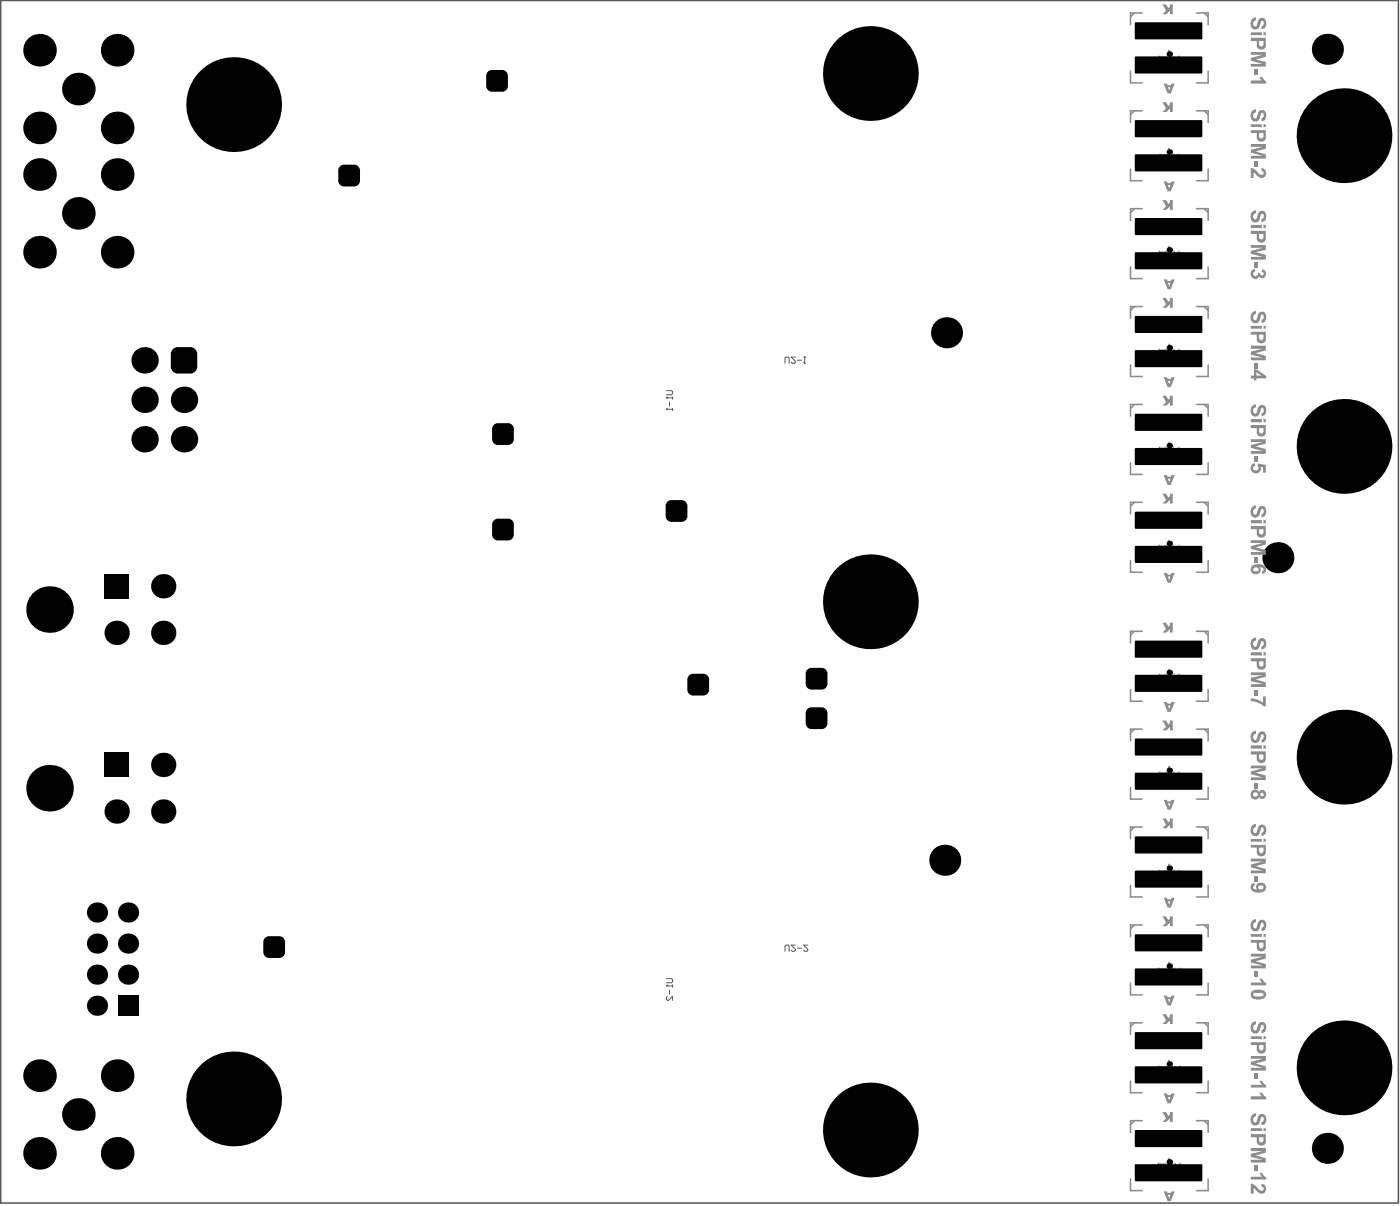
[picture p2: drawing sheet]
<svg xmlns="http://www.w3.org/2000/svg" width="300mm" height="259mm" viewBox="0 0 300 259" stroke-linecap="round" stroke-linejoin="round" font-family="sans-serif">
<defs><g id="words">
<g font-size="1">
<text x="250.5" y="11.4">A</text>
<text x="248.5" y="12.6">NetC8-1_2</text>
<text x="248.5" y="33.6">NetC8-2_2</text>
<text x="250.5" y="32.4">A</text>
<text x="250.5" y="53.4">A</text>
<text x="248.5" y="54.6">NetC8-3_2</text>
<text x="248.5" y="75.5">NetC8-4_2</text>
<text x="250.5" y="74.4">A</text>
<text x="250.5" y="95.3">A</text>
<text x="248.5" y="96.5">NetC8-5_2</text>
<text x="248.5" y="117.5">NetC8-6_2</text>
<text x="250.5" y="116.3">A</text>
<text x="250.5" y="144">A</text>
<text x="248.5" y="145.2">NetC8-7_2</text>
<text x="248.5" y="166.2">NetC8-8_2</text>
<text x="250.5" y="165">A</text>
<text x="250.5" y="186">A</text>
<text x="248.5" y="187.1">NetC8-9_2</text>
<text x="19.2" y="203.3">PWREN</text>
<text x="248.3" y="208.1">NetC8-10_2</text>
<text x="250.5" y="206.9">A</text>
<text x="250.5" y="227.9">A</text>
<text x="248.3" y="229.1">NetC8-11_2</text>
<text x="248.3" y="250.1">NetC8-12_2</text>
<text x="250.5" y="248.9">A</text>
</g>
</g></defs>
<path d="M.2 .1h299.7v257.9h-299.7z" fill="none" stroke="#5a5a5a" stroke-width=".33"/>
<g fill="none" stroke="#5a5a5a" stroke-width=".21">
<path d="M168.3 77.9v-1.1l.3-.2h.4l.2 .2v1.1M170.6 76.6h-.9l.9 .9-.3 .4h-.4l-.2-.2M171 77.2h.9M172.3 76.6h.5M172.3 77.7l.3 .2M172.6 77.9h.1M172.6 76.6v1.3M142.9 85.3h.1M142.9 87.8h.1M142.9 83.8h1.1l.2 .2v.4l-.2 .3h-1.1M142.9 85.3h1.3M142.9 87.8h1.3"/>
<path d="M143.1 85.1l-.2 .2M143.1 87.5l-.2 .3M143.6 86.2v.9M144.2 85.1v.4M144.2 87.5v.5M142.9 211.4h.1M142.9 209.8h1.1l.2 .3v.4l-.2 .2h-1.1M142.9 211.4h1.3M143.1 213.6l-.2 .2v.5l.2 .2h.2l.9-.9v.9M143.1 211.2l-.2 .2M143.6 212.3v.9M144.2 211.2v.4"/>
<path d="M168.3 204v-1.1l.3-.3h.4l.2 .3v1.1M170.6 202.6h-.9l.9 .9-.3 .5h-.4l-.2-.2M171 203.3h.9M173.2 202.6h-.9l.9 .9-.2 .5h-.4l-.3-.2"/>
</g>
<g fill="#000">
<path d="M104.8 15.2l.7-.2v1.3h-1.2v-.4zM104.3 18.4h1.2v1.3a1.25 1.25 0 0 1-1.2-1.3zM107.7 15a1.25 1.25 0 0 1 1.2 1.3h-1.2zM107.7 18.4h1.2a1.25 1.25 0 0 1-1.2 1.3zM243.3 15.5h.3v.3zM243.4 12.2l.2-.1v.3h-.3zM243.3 8.2h.3v.2zM243.4 4.8h.2v.2h-.3zM257.6 15.5h.2l-.2 .3zM257.6 12.1l.2 .3h-.2zM257.6 8.2h.2l-.2 .2zM257.6 4.8l.2 .2h-.2z"/>
<path d="M73 35.6l.8-.3v1.3h-1.3l.1-.4zM72.5 38.7h1.3v1.3a1.25 1.25 0 0 1-1.3-1.3zM76 35.3a1.25 1.25 0 0 1 1.2 1.3h-1.2zM76 38.7h1.2a1.25 1.25 0 0 1-1.2 1.3zM243.3 29.2h.3v.2zM243.4 25.8h.2v.2h-.3zM243.3 36.5h.3v.3zM243.4 33.2l.2-.1v.2h-.3zM257.6 29.2h.2l-.2 .2zM257.6 25.8l.2 .2h-.2zM257.6 36.5h.2l-.2 .3zM257.6 33.1l.2 .2h-.2z"/>
<path d="M243.3 57.5h.3v.2zM243.4 54.1h.2v.2h-.3zM243.3 50.2h.3v.2zM243.4 46.8l.2-.1v.3h-.3zM257.6 57.5h.2l-.2 .2zM257.6 54.1l.2 .2h-.2zM257.6 50.2h.2l-.2 .2zM257.6 46.7l.2 .3h-.2zM37.2 74.7l.9-.3v1.5h-1.5a1.49 1.49 0 0 1 .6-1.2zM36.6 78.6h1.5v1.5a1.5 1.5 0 0 1-1.5-1.5zM40.8 78.6h1.5a1.5 1.5 0 0 1-1.5 1.5zM40.8 74.4a1.5 1.5 0 0 1 1.5 1.5h-1.5z"/>
<path d="M243.3 71.1h.3v.3zM243.4 67.8l.2-.1v.3h-.3zM243.3 78.5h.3v.2zM243.4 75.1h.2v.2h-.3zM257.6 71.1h.2l-.2 .3zM257.6 67.7l.2 .3h-.2zM257.6 78.5h.2l-.2 .2zM257.6 75.1l.2 .2h-.2zM106 91l.8-.3v1.3h-1.3l.1-.4zM105.5 94.2h1.3v1.2a1.25 1.25 0 0 1-1.3-1.2zM108.9 90.7a1.25 1.25 0 0 1 1.3 1.3h-1.3zM108.9 94.2h1.3a1.25 1.25 0 0 1-1.3 1.2z"/>
<path d="M243.3 99.5h.3v.2zM243.4 96.1l.2-.1v.3h-.3zM243.3 92.1h.3v.3zM243.4 88.8l.2-.1v.3h-.3zM257.6 99.5h.2l-.2 .2zM257.6 96l.2 .3h-.2zM257.6 92.1h.2l-.2 .3zM257.6 88.7l.2 .3h-.2zM106 111.5l.8-.3v1.3h-1.3l.1-.4zM105.5 114.6h1.3v1.3a1.25 1.25 0 0 1-1.3-1.3zM108.9 111.2a1.25 1.25 0 0 1 1.3 1.3h-1.3zM108.9 114.6h1.3a1.25 1.25 0 0 1-1.3 1.3z"/>
<path d="M143.3 107.5l.7-.3v1.3h-1.3l.1-.4zM142.7 110.7h1.3v1.2a1.25 1.25 0 0 1-1.3-1.2zM146.2 110.7h1.2a1.25 1.25 0 0 1-1.2 1.2zM146.2 107.2a1.25 1.25 0 0 1 1.2 1.3h-1.2zM243.3 113.1h.3v.3zM243.4 109.8l.2-.1v.3h-.3zM243.4 117.1l.2-.1v.3h-.3zM257.6 113.1h.2l-.2 .3zM257.6 109.7l.2 .3h-.2zM257.6 117l.2 .3h-.2zM243.4 137.4h.2v.2h-.3zM243.3 120.5h.3v.2z"/>
<path d="M257.6 137.4l.2 .2h-.2zM257.6 120.5h.2l-.2 .2zM147.9 144.7l.7-.2v1.2h-1.2l.1-.4zM147.4 147.9h1.2v1.2a1.25 1.25 0 0 1-1.2-1.2zM150.8 147.9h1.3a1.25 1.25 0 0 1-1.3 1.2zM150.8 144.5a1.25 1.25 0 0 1 1.3 1.2h-1.3zM173.3 143.4l.7-.2v1.2h-1.2v-.3zM172.8 146.6h1.2v1.3a1.25 1.25 0 0 1-1.2-1.3zM173.3 151.9l.7-.2v1.2h-1.2v-.4zM172.8 155.1h1.2v1.2a1.25 1.25 0 0 1-1.2-1.2zM176.2 143.2a1.25 1.25 0 0 1 1.2 1.2h-1.2zM176.2 146.6h1.2a1.25 1.25 0 0 1-1.2 1.3z"/>
<path d="M176.2 151.7a1.25 1.25 0 0 1 1.2 1.2h-1.2zM176.2 155.1h1.2a1.25 1.25 0 0 1-1.2 1.2zM243.4 158.4l.2-.1v.3h-.3zM243.3 140.8h.3v.2zM243.3 148.1h.3v.3zM243.4 144.8l.2-.1v.2h-.3zM257.6 158.3l.2 .3h-.2zM257.6 140.8h.2l-.2 .2zM257.6 148.1h.2l-.2 .3zM257.6 144.7l.2 .2h-.2zM243.3 169.1h.3v.2zM243.4 165.7h.2v.2h-.3z"/>
<path d="M243.3 161.8h.3v.2zM243.4 179.4l.2-.1v.3h-.3zM257.6 169.1h.2l-.2 .2zM257.6 165.7l.2 .2h-.2zM257.6 161.8h.2l-.2 .2zM257.6 179.3l.2 .3h-.2zM243.3 182.7h.3v.3zM243.3 190.1h.3v.2zM243.4 186.7h.2v.2h-.3zM257.6 182.7h.2l-.2 .3zM257.6 190.1h.2l-.2 .2zM257.6 186.7l.2 .2h-.2z"/>
<path d="M57 201l.7-.3v1.3h-1.2v-.4zM56.5 204.2h1.2v1.2a1.25 1.25 0 0 1-1.2-1.2zM59.9 200.7a1.25 1.25 0 0 1 1.2 1.3h-1.2zM59.9 204.2h1.2a1.25 1.25 0 0 1-1.2 1.2zM243.3 211.1h.3v.2zM243.4 207.7l.2-.1v.3h-.3zM243.3 203.7h.3v.3zM243.4 200.4l.2-.1v.3h-.3zM257.6 211.1h.2l-.2 .2zM257.6 207.6l.2 .3h-.2zM257.6 203.7h.2l-.2 .3zM257.6 200.3l.2 .3h-.2z"/>
<path d="M243.3 224.7h.3v.3zM243.4 221.4l.2-.1v.3h-.3zM243.3 232.1h.3v.2zM243.4 228.7l.2-.1v.3h-.3zM257.6 224.7h.2l-.2 .3zM257.6 221.3l.2 .3h-.2zM257.6 232.1h.2l-.2 .2zM257.6 228.6l.2 .3h-.2zM243.3 253h.3v.3zM243.4 249.7l.2-.1v.3h-.3zM243.3 245.7h.3v.3zM243.4 242.4l.2-.1v.2h-.3z"/>
<path d="M257.6 253h.2l-.2 .3zM257.6 249.6l.2 .3h-.2zM257.6 245.7h.2l-.2 .3zM257.6 242.3l.2 .2h-.2z"/>
<circle cx="8.5" cy="10.8" r="3.5"/>
<circle cx="16.8" cy="19.1" r="3.5"/>
<circle cx="25.1" cy="10.8" r="3.5"/>
<circle cx="186.6" cy="15.8" r="10.2"/>
<circle cx="250.8" cy="11.6" r=".59"/>
<circle cx="284.6" cy="10.6" r="3.3"/>
<circle cx="8.5" cy="27.4" r="3.5"/>
<circle cx="8.5" cy="37.4" r="3.5"/>
<circle cx="25.1" cy="37.4" r="3.5"/>
<circle cx="25.1" cy="27.4" r="3.5"/>
<circle cx="50.1" cy="22.4" r="10.2"/>
<circle cx="250.8" cy="32.6" r=".59"/>
<circle cx="288.2" cy="29.1" r="10.2"/>
<circle cx="8.5" cy="54.1" r="3.5"/>
<circle cx="16.8" cy="45.7" r="3.5"/>
<circle cx="25.1" cy="54.1" r="3.5"/>
<circle cx="250.8" cy="53.6" r=".59"/>
<circle cx="31" cy="77.3" r="2.83"/>
<circle cx="203" cy="71.4" r="3.3"/>
<circle cx="250.8" cy="74.6" r=".59"/>
<circle cx="31" cy="94.2" r="2.83"/>
<circle cx="31" cy="85.7" r="2.83"/>
<circle cx="39.5" cy="94.2" r="2.83"/>
<circle cx="39.5" cy="85.7" r="2.83"/>
<circle cx="250.8" cy="95.6" r=".59"/>
<circle cx="288.2" cy="95.7" r="10.2"/>
<circle cx="250.8" cy="116.5" r=".59"/>
<circle cx="274" cy="119.6" r="3.3"/>
<circle cx="10.6" cy="130.7" r="5"/>
<circle cx="25" cy="135.7" r="2.61"/>
<circle cx="35" cy="135.7" r="2.61"/>
<circle cx="35" cy="125.7" r="2.61"/>
<circle cx="186.6" cy="129" r="10.2"/>
<circle cx="250.8" cy="144.2" r=".59"/>
<circle cx="10.6" cy="169" r="5"/>
<circle cx="25" cy="174" r="2.61"/>
<circle cx="35" cy="174" r="2.61"/>
<circle cx="35" cy="164" r="2.61"/>
<circle cx="250.8" cy="165.2" r=".59"/>
<circle cx="288.2" cy="162.3" r="10.2"/>
<circle cx="20.8" cy="195.7" r="2.17"/>
<circle cx="27.5" cy="195.7" r="2.17"/>
<circle cx="202.6" cy="184.5" r="3.3"/>
<circle cx="250.8" cy="186.2" r=".59"/>
<circle cx="20.8" cy="209" r="2.17"/>
<circle cx="20.8" cy="215.6" r="2.17"/>
<circle cx="20.8" cy="202.3" r="2.17"/>
<circle cx="27.5" cy="209" r="2.17"/>
<circle cx="27.5" cy="202.3" r="2.17"/>
<circle cx="250.8" cy="207.1" r=".59"/>
<circle cx="8.5" cy="230.6" r="3.5"/>
<circle cx="16.8" cy="239" r="3.5"/>
<circle cx="25.1" cy="230.6" r="3.5"/>
<circle cx="50.1" cy="235.6" r="10.2"/>
<circle cx="250.8" cy="228.1" r=".59"/>
<circle cx="288.2" cy="229" r="10.2"/>
<circle cx="8.5" cy="247.3" r="3.5"/>
<circle cx="25.1" cy="247.3" r="3.5"/>
<circle cx="186.6" cy="242.3" r="10.2"/>
<circle cx="250.8" cy="249.1" r=".59"/>
<circle cx="284.6" cy="246.2" r="3.3"/>
</g>
<g fill="#000">
<path d="M104.3 16.3l1.2-1.3h2.2l1.2 1.3v2.1l-1.2 1.3h-2.2l-1.2-1.3z" fill-rule="evenodd"/>
<path d="M243.6 12.1h14l.2 .3v3.1l-.2 .3h-14l-.3-.3v-3.1z" fill-rule="evenodd"/>
<path d="M243.6 4.8h14l.2 .2v3.2l-.2 .2h-14l-.3-.2v-3.2z" fill-rule="evenodd"/>
<path d="M72.5 36.6l1.3-1.3h2.2l1.2 1.3v2.1l-1.2 1.3h-2.2l-1.3-1.3z" fill-rule="evenodd"/>
<path d="M243.6 25.8h14l.2 .2v3.2l-.2 .2h-14l-.3-.2v-3.2z" fill-rule="evenodd"/>
<path d="M243.6 33.1h14l.2 .2v3.2l-.2 .3h-14l-.3-.3v-3.2z" fill-rule="evenodd"/>
<path d="M243.6 54.1h14l.2 .2v3.2l-.2 .2h-14l-.3-.2v-3.2z" fill-rule="evenodd"/>
<path d="M243.6 46.7h14l.2 .3v3.2l-.2 .2h-14l-.3-.2v-3.2z" fill-rule="evenodd"/>
<path d="M243.6 67.7h14l.2 .3v3.1l-.2 .3h-14l-.3-.3v-3.1z" fill-rule="evenodd"/>
<path d="M243.6 75.1h14l.2 .2v3.2l-.2 .2h-14l-.3-.2v-3.2z" fill-rule="evenodd"/>
<path d="M38.1 74.4h2.7l1.5 1.5v2.7l-1.5 1.5h-2.7l-1.5-1.5v-2.7z" fill-rule="evenodd"/>
<path d="M105.5 92l1.3-1.3h2.1l1.3 1.3v2.2l-1.3 1.2h-2.1l-1.3-1.2z" fill-rule="evenodd"/>
<path d="M243.6 96h14l.2 .3v3.2l-.2 .2h-14l-.3-.2v-3.2z" fill-rule="evenodd"/>
<path d="M243.6 88.7h14l.2 .3v3.1l-.2 .3h-14l-.3-.3v-3.1z" fill-rule="evenodd"/>
<path d="M105.5 112.5l1.3-1.3h2.1l1.3 1.3v2.1l-1.3 1.3h-2.1l-1.3-1.3z" fill-rule="evenodd"/>
<path d="M142.7 108.5l1.3-1.3h2.2l1.2 1.3v2.2l-1.2 1.2h-2.2l-1.3-1.2z" fill-rule="evenodd"/>
<path d="M243.6 109.7h14l.2 .3v3.1l-.2 .3h-14l-.3-.3v-3.1z" fill-rule="evenodd"/>
<path d="M22.4 123.1h5.2v5.2h-5.2z" fill-rule="evenodd"/>
<path d="M243.6 117h14l.2 .3v3.2l-.2 .2h-14l-.3-.2v-3.2z" fill-rule="evenodd"/>
<path d="M147.4 145.7l1.2-1.2h2.2l1.3 1.2v2.2l-1.3 1.2h-2.2l-1.2-1.2z" fill-rule="evenodd"/>
<path d="M172.8 144.4l1.2-1.2h2.2l1.2 1.2v2.2l-1.2 1.3h-2.2l-1.2-1.3z" fill-rule="evenodd"/>
<path d="M172.8 152.9l1.2-1.2h2.2l1.2 1.2v2.2l-1.2 1.2h-2.2l-1.2-1.2z" fill-rule="evenodd"/>
<path d="M243.6 137.4h14l.2 .2v3.2l-.2 .2h-14l-.3-.2v-3.2z" fill-rule="evenodd"/>
<path d="M243.6 144.7h14l.2 .2v3.2l-.2 .3h-14l-.3-.3v-3.2z" fill-rule="evenodd"/>
<path d="M22.4 161.4h5.2v5.2h-5.2z" fill-rule="evenodd"/>
<path d="M243.6 165.7h14l.2 .2v3.2l-.2 .2h-14l-.3-.2v-3.2z" fill-rule="evenodd"/>
<path d="M243.6 158.3h14l.2 .3v3.2l-.2 .2h-14l-.3-.2v-3.2z" fill-rule="evenodd"/>
<path d="M243.6 179.3h14l.2 .3v3.1l-.2 .3h-14l-.3-.3v-3.1z" fill-rule="evenodd"/>
<path d="M243.6 186.7h14l.2 .2v3.2l-.2 .2h-14l-.3-.2v-3.2z" fill-rule="evenodd"/>
<path d="M25.3 213.5h4.3v4.3h-4.3z" fill-rule="evenodd"/>
<path d="M56.5 202l1.2-1.3h2.2l1.2 1.3v2.2l-1.2 1.2h-2.2l-1.2-1.2z" fill-rule="evenodd"/>
<path d="M243.6 207.6h14l.2 .3v3.2l-.2 .2h-14l-.3-.2v-3.2z" fill-rule="evenodd"/>
<path d="M243.6 200.3h14l.2 .3v3.1l-.2 .3h-14l-.3-.3v-3.1z" fill-rule="evenodd"/>
<path d="M243.6 221.3h14l.2 .3v3.1l-.2 .3h-14l-.3-.3v-3.1z" fill-rule="evenodd"/>
<path d="M243.6 228.6h14l.2 .3v3.2l-.2 .2h-14l-.3-.2v-3.2z" fill-rule="evenodd"/>
<path d="M243.6 249.6h14l.2 .3v3.1l-.2 .3h-14l-.3-.3v-3.1z" fill-rule="evenodd"/>
<path d="M243.6 242.3h14l.2 .2v3.2l-.2 .3h-14l-.3-.3v-3.2z" fill-rule="evenodd"/>
</g>
<g fill="none" stroke="#8c8c8c" stroke-width=".33">
<path d="M242.4 15.3v2.5h2.5M243.3 2.8l-.9 .8M244.9 2.8h-2.5v2.5M256.6 2.8h2.5v2.5M258.2 2.8l.9 .8M259.1 15.3v2.5h-2.5M242.4 36.3v2.5h2.5M243.3 23.8l-.9 .8M244.9 23.8h-2.5v2.5M256.6 23.8h2.5v2.5M258.2 23.8l.9 .8M259.1 36.3v2.5h-2.5"/>
<path d="M242.4 57.2v2.5h2.5M243.3 44.7l-.9 .9M244.9 44.7h-2.5v2.5M256.6 44.7h2.5v2.5M258.2 44.7l.9 .9M259.1 57.2v2.5h-2.5M242.4 78.2v2.5h2.5M243.3 65.7l-.9 .9M244.9 65.7h-2.5v2.5M256.6 65.7h2.5v2.5M258.2 65.7l.9 .9M259.1 78.2v2.5h-2.5"/>
<path d="M242.4 99.2v2.5h2.5M243.3 86.7l-.9 .9M244.9 86.7h-2.5v2.5M256.6 86.7h2.5v2.5M258.2 86.7l.9 .9M259.1 99.2v2.5h-2.5M243.3 107.7l-.9 .8M244.9 107.7h-2.5v2.5M256.6 107.7h2.5v2.5M258.2 107.7l.9 .8M242.4 120.2v2.5h2.5M243.3 135.4l-.9 .8"/>
<path d="M244.9 135.4h-2.5v2.5M256.6 135.4h2.5v2.5M258.2 135.4l.9 .8M259.1 120.2v2.5h-2.5M242.4 147.9v2.5h2.5M243.3 156.3l-.9 .9M244.9 156.3h-2.5v2.5M256.6 156.3h2.5v2.5M258.2 156.3l.9 .9M259.1 147.9v2.5h-2.5M242.4 168.8v2.5h2.5M243.3 177.3l-.9 .9"/>
<path d="M244.9 177.3h-2.5v2.5M256.6 177.3h2.5v2.5M258.2 177.3l.9 .9M259.1 168.8v2.5h-2.5M242.4 189.8v2.5h2.5M243.3 198.3l-.9 .9M244.9 198.3h-2.5v2.5M256.6 198.3h2.5v2.5M258.2 198.3l.9 .9M259.1 189.8v2.5h-2.5M242.4 210.8v2.5h2.5M243.3 219.3l-.9 .8"/>
<path d="M244.9 219.3h-2.5v2.5M256.6 219.3h2.5v2.5M258.2 219.3l.9 .8M259.1 210.8v2.5h-2.5M242.4 231.8v2.5h2.5M259.1 231.8v2.5h-2.5M242.4 252.8v2.5h2.5M243.3 240.3l-.9 .8M244.9 240.3h-2.5v2.5M256.6 240.3h2.5v2.5M258.2 240.3l.9 .8M259.1 252.8v2.5h-2.5"/>
</g>
<g fill="#8c8c8c">
<path d="M249.3 217.5h.7l.5 .8 .4-.3v-.5h.6v2.1h-.6v-.8l-.8 .8h-.8l.7-.8z"/>
<path d="M249.3 196.5h.7l.5 .8 .4-.3v-.5h.6v2.1h-.6v-.8l-.8 .8h-.8l.7-.8z"/>
<path d="M249.3 238.4h.7l.5 .9 .4-.4v-.5h.6v2.2h-.6v-.8l-.8 .8h-.8l.7-.8z"/>
<path d="M249.3 154.5h.7l.5 .8 .4-.3v-.5h.6v2.1h-.6v-.7l-.8 .7h-.8l.7-.7z"/>
<path d="M249.3 133.5h.7l.5 .9 .4-.4v-.5h.6v2.1h-.6v-.7l-.8 .7h-.8l.7-.7z"/>
<path d="M249.3 175.5h.7l.5 .8 .4-.3v-.5h.6v2.1h-.6v-.8l-.8 .8h-.8l.7-.8z"/>
<path d="M249.3 42.9h.7l.5 .8 .4-.3v-.5h.6v2.1h-.6v-.8l-.8 .8h-.8l.7-.8z"/>
<path d="M249.3 84.9h.7l.5 .8 .4-.3v-.5h.6v2.1h-.6v-.8l-.8 .8h-.8l.7-.8z"/>
<path d="M249.3 63.9h.7l.5 .8 .4-.3v-.5h.6v2.1h-.6v-.8l-.8 .8h-.8l.7-.8z"/>
<path d="M249.3 .9h.7l.5 .9 .4-.4v-.5h.6v2.1h-.6v-.7l-.8 .7h-.8l.7-.7z"/>
<path d="M249.3 21.9h.7l.5 .9 .4-.4v-.5h.6v2.1h-.6v-.7l-.8 .7h-.8l.7-.7z"/>
<path d="M249.3 105.8h.7l.5 .9 .4-.3v-.6h.6v2.2h-.6v-.8l-.8 .8h-.8l.7-.8z"/>
<path d="M268.5 239l.8-.3v.7a.69 .69 0 0 0-.6 .6 .69 .69 0 0 0 .5 .7l.4-.5a1.2 1.2 0 0 1 1.3-1.3 1.34 1.34 0 0 1 .2 2.2l-.6 .1v-.6a.6 .6 0 0 0 .5-.5 .6 .6 0 0 0-.4-.6h-.2l-.2 1a1.03 1.03 0 0 1-1.2 .8 1.03 1.03 0 0 1-.9-1.2z"/>
<path d="M268.2 246.1h3.2v1.1l-2.2 .5 2.2 .6v1h-3.2v-.6h2.6l-2.6-.6v-.7l2.6-.6h-2.6z"/>
<path d="M269.1 249.9h.6v1.2h-.6z"/>
<path d="M268.2 252.3h2.4l-.5-.8h.6l.2 .6 .6 .3v.5h-3.3z"/>
<path d="M268.2 253.8l.6 .1 .9 .9a.72 .72 0 0 0 1.2 .3v-.5l-.4-.2v-.6a1.05 1.05 0 0 1 1 1.3 1.05 1.05 0 0 1-1.4 .8l-1.3-1.2v1.3h-.6z"/>
<path d="M268.6 219.2l.7-.2v.7a.64 .64 0 0 0-.6 .6 .64 .64 0 0 0 .5 .6h.2l.2-.6a1.33 1.33 0 0 1 1.1-1.2 1.34 1.34 0 0 1 .8 1.2 1.34 1.34 0 0 1-.7 1.2h-.3v-.7a.58 .58 0 0 0 .5-.4 .58 .58 0 0 0-.3-.7l-.3 .1-.1 .6a1.06 1.06 0 0 1-1.2 1.2 1.06 1.06 0 0 1-.9-1.4l.1-.6z"/>
<path d="M268.2 226.4h3.2v1l-2.2 .6 2.2 .6v1h-3.2v-.6h2.6l-2.6-.7v-.6l2.6-.7h-2.6z"/>
<path d="M269.1 230.1h.6v1.2h-.6z"/>
<path d="M268.2 232.6h2.4l-.5-.8h.6l.1 .4 .7 .5v.5h-3.3z"/>
<path d="M268.2 235.1h2.4l-.5-.8h.6l.2 .5 .6 .4v.5h-3.3z"/>
<path d="M268.5 197.4l.8-.3v.6a.69 .69 0 0 0-.6 .7 .69 .69 0 0 0 .5 .7l.4-.4v-.3a1.12 1.12 0 0 1 1.5-1.1 1.46 1.46 0 0 1-.3 2.3h-.3v-.7a.55 .55 0 0 0 .5-.5 .55 .55 0 0 0-.5-.6l-.2 .6a1.08 1.08 0 0 1-1.1 1.3 1.08 1.08 0 0 1-1.1-1.3z"/>
<path d="M268.2 204.5h3.2v1l-2.2 .6 2.2 .6v.9h-3.2v-.6h2.6l-2.6-.6v-.6l2.6-.7h-2.6z"/>
<path d="M269.1 208.2h.6v1.3h-.6z"/>
<path d="M268.2 210.7h2.4l-.5-.9h.6l.3 .7 .5 .3v.5h-3.3z"/>
<path d="M268.6 176.9l.7-.2v.6a.64 .64 0 0 0-.6 .6 .64 .64 0 0 0 .5 .7h.2l.3-.7a.94 .94 0 0 1 .8-1.1 .94 .94 0 0 1 1 1.1 1.06 1.06 0 0 1-1 1.3v-.7a.58 .58 0 0 0 .5-.5 .58 .58 0 0 0-.3-.6l-.3 .1-.1 .6a1.06 1.06 0 0 1-1.2 1.2 1.06 1.06 0 0 1-.9-1.4l.1-.6z"/>
<path d="M268.2 184.1h3.2v1l-2.2 .6 2.2 .6v.9h-3.2v-.5h2.6l-2.6-.7v-.6l2.6-.7h-2.6z"/>
<path d="M269.1 187.8h.6v1.2h-.6z"/>
<path d="M268.6 156.9l.7-.2v.6a.69 .69 0 0 0-.6 .6 .69 .69 0 0 0 .5 .7l.4-.3 .1-.5a.95 .95 0 0 1 1-1 .95 .95 0 0 1 .8 1.2 1.03 1.03 0 0 1-1 1.2v-.6a.57 .57 0 0 0 .5-.5 .57 .57 0 0 0-.3-.6h-.3l-.1 .6a1.18 1.18 0 0 1-1.4 1.2l-.1-.1a1.46 1.46 0 0 1-.4-2z"/>
<path d="M268.2 164.1h3.2v1.1l-2.2 .5 2.2 .6v1h-3.2v-.6h2.6l-2.6-.7v-.6l2.6-.7h-2.6z"/>
<path d="M269.1 167.9h.6v1.2h-.6z"/>
<path d="M268.6 136.9l.7-.2v.6a.68 .68 0 0 0-.6 .7 .68 .68 0 0 0 .6 .7l.4-.9a.96 .96 0 0 1 1.1-1 .96 .96 0 0 1 .7 1.3v.1a1.18 1.18 0 0 1-1 1.1l.1-.7a.63 .63 0 0 0 .4-.6 .63 .63 0 0 0-.4-.6l-.3 .3v.6a1.04 1.04 0 0 1-.8 1 1.04 1.04 0 0 1-1.2-.5l-.2-.7a1.15 1.15 0 0 1 .5-1.1z"/>
<path d="M268.2 144.2h3.2v.9l-2.2 .6 2.2 .6v1h-3.2v-.6l2.6-.1-2.6-.6v-.6l2.6-.6h-2.6z"/>
<path d="M269.1 147.9h.6v1.2h-.6z"/>
<path d="M268.2 149.8l1.3 .1 1.3 .8v-1.4h.6v2.2h-.5l-.6-.6-1.1-.5h-1z"/>
<path d="M268.6 108.6l.7-.2v.6a.69 .69 0 0 0-.6 .6 .69 .69 0 0 0 .5 .7l.4-.3 .1-.7a.9 .9 0 0 1 1.1-.8 .9 .9 0 0 1 .7 1.1v.1a1.05 1.05 0 0 1-1 1.2v-.7a.63 .63 0 0 0 .5-.5 .63 .63 0 0 0-.3-.6l-.3 .1-.1 .5a1.48 1.48 0 0 1-.9 1.3 1.18 1.18 0 0 1-1.3-1.3l.2-.7z"/>
<path d="M268.2 115.8h3.2v1l-2.2 .6 2.2 .5v1.1h-3.2v-.6h2.6l-2.6-.7v-.6l2.6-.7h-2.6z"/>
<path d="M269.1 119.6h.6v1.1h-.6z"/>
<path d="M268.6 86.9l.7-.2v.6a.68 .68 0 0 0-.6 .7 .68 .68 0 0 0 .6 .7l.4-1a.9 .9 0 0 1 1.1-.9 .9 .9 0 0 1 .7 1.1 1.18 1.18 0 0 1-1 1.4v-.7a.61 .61 0 0 0 .5-.6 .61 .61 0 0 0-.4-.6l-.3 .3v.5a1.15 1.15 0 0 1-1.3 1.1 1.45 1.45 0 0 1-.4-2.3z"/>
<path d="M268.2 94.2h3.2v.9l-2.2 .6 2.2 .6v1h-3.2v-.6h2.6l-2.6-.7v-.6l2.6-.6h-2.6z"/>
<path d="M269.1 97.9h.6v1.2h-.6z"/>
<path d="M268.6 99.4l.5-.1 .1 .6a.51 .51 0 0 0-.4 .8 .51 .51 0 0 0 .8 .1l.3-.3v-.3l-.2-.3v-.5l1.7 .3v1.7h-.6v-1.2l-.5-.1a1.1 1.1 0 0 1-.7 1.3 1.1 1.1 0 0 1-1.4-.7 1.15 1.15 0 0 1 .4-1.3z"/>
<path d="M268.5 67l.8-.3v.6a.69 .69 0 0 0-.6 .7 .69 .69 0 0 0 .5 .7l.4-.5a1.12 1.12 0 0 1 1.4-1.3 1.36 1.36 0 0 1-.2 2.3h-.3v-.6a.6 .6 0 0 0 .5-.6 .6 .6 0 0 0-.5-.6l-.3 1a1.03 1.03 0 0 1-1.2 .9 1.03 1.03 0 0 1-.9-1.2z"/>
<path d="M268.2 74.1h3.2v1l-2.2 .6 2.2 .6v.9h-3.2v-.5h2.6l-2.6-.6v-.7l2.6-.6h-2.6z"/>
<path d="M269.1 77.8h.6v1.3h-.6z"/>
<path d="M268.6 45.3l.7-.2v.6a.69 .69 0 0 0-.6 .6 .69 .69 0 0 0 .5 .7l.4-.3 .1-.6a.96 .96 0 0 1 1.1-.8 .96 .96 0 0 1 .7 1.2 1.15 1.15 0 0 1-1 1.1v-.6a.57 .57 0 0 0 .5-.5 .57 .57 0 0 0-.3-.6h-.3l-.1 .5a1.48 1.48 0 0 1-.9 1.3h-.1a1.16 1.16 0 0 1-1.1-1.6l.2-.6z"/>
<path d="M268.2 52.5h3.2v1.1l-2.2 .5 2.2 .6v1h-3.2v-.6h2.6l-2.6-.7v-.6l2.6-.7h-2.6z"/>
<path d="M269.1 56.3h.6v1.1h-.6z"/>
<path d="M268.6 57.8l.5-.1 .1 .6a.46 .46 0 0 0-.4 .7 .46 .46 0 0 0 .8 .1l.1-.2v-.4h.5a.41 .41 0 0 0 .4 .6 .41 .41 0 0 0 .3-.6l-.4-.2 .2-.6a.98 .98 0 0 1 .8 1 .98 .98 0 0 1-.9 .9h-.3l-.3-.4-.1 .1a.89 .89 0 0 1-1 .5 .89 .89 0 0 1-.7-.9v-.6z"/>
<path d="M268.6 23.7l.7-.3v.7a.69 .69 0 0 0-.6 .7 .69 .69 0 0 0 .5 .7l.4-.5v-.2a1.09 1.09 0 0 1 1.4-1.1 1.35 1.35 0 0 1-.2 2.3h-.3v-.7a.55 .55 0 0 0 .5-.6 .55 .55 0 0 0-.5-.5l-.2 .6a1.05 1.05 0 0 1-.6 1.1 1.05 1.05 0 0 1-1.2-.2l-.1-.1a1.99 1.99 0 0 1 .2-1.9z"/>
<path d="M268.2 30.9h3.2v1l-2.2 .6 2.2 .6v.9h-3.2v-.6h2.6l-2.6-.7v-.6l2.6-.6h-2.6z"/>
<path d="M269.1 34.6h.6v1.3h-.6z"/>
<path d="M268.2 36l.6 .1 .9 .9a.83 .83 0 0 0 1.1 .4l.2-.3-.5-.5v-.6a1.05 1.05 0 0 1 1 1.3 1.05 1.05 0 0 1-1.4 .8l-1.3-1.2v1.3h-.6z"/>
<path d="M268.6 4l.7-.3v.6a.69 .69 0 0 0-.6 .7 .69 .69 0 0 0 .5 .7h.2l.2-.4 .1-.6a.96 .96 0 0 1 1.1-.8 .96 .96 0 0 1 .7 1.3 1.15 1.15 0 0 1-1 1.1v-.7a.58 .58 0 0 0 .5-.5 .58 .58 0 0 0-.3-.6l-.3 .1-.1 .6a1.08 1.08 0 0 1-.6 1 1.08 1.08 0 0 1-1.1 0l-.3-.5a1.85 1.85 0 0 1 .3-1.7z"/>
<path d="M268.2 11.2h3.2v1l-2.2 .6 2.2 .5v1h-3.2v-.6h2.6l-2.6-.7v-.6l2.6-.6h-2.6z"/>
<path d="M269.1 14.9h.6v1.2h-.6z"/>
<path d="M268.2 17.3h2.4l-.5-.8h.6l.2 .5 .6 .4v.5h-3.3z"/>
<path d="M250.5 235.2l.2 .8 .3-.8zM249.5 234.5h.7l.2 .3h.7l.1-.3h.7l-.8 2.1h-.7z"/>
<path d="M250.5 214.2l.2 .8 .3-.8zM249.5 213.5h.7l.2 .3h.7l.1-.3h.7l-.8 2.1h-.7z"/>
<path d="M250.5 256.2l.2 .8 .3-.8zM249.5 255.4h.7l.2 .4h.7l.1-.4h.7l-.8 2.2h-.7z"/>
<path d="M250.5 172.3l.2 .7 .3-.7zM249.5 171.5h.7l.2 .3h.7l.1-.3h.7l-.8 2.1h-.7z"/>
<path d="M250.5 151.3l.2 .7 .3-.7zM249.5 150.5h.7l.2 .4h.7l.1-.4h.7l-.8 2.1h-.7z"/>
<path d="M250.5 193.3l.2 .7 .3-.7zM249.5 192.5h.7l.2 .3h.7l.1-.3h.7l-.8 2.1h-.7z"/>
<path d="M250.5 123.6l.2 .9 .3-.9zM249.5 122.9h.7l.2 .3h.7l.1-.3h.7l-.8 2.1h-.7z"/>
<path d="M250.5 18.7l.2 .8 .3-.8zM249.5 17.9h.7l.2 .4h.7l.1-.4h.7l-.8 2.1h-.7z"/>
<path d="M250.5 60.7l.2 .7 .3-.7zM249.5 59.9h.7l.2 .3h.7l.1-.3h.7l-.8 2.1h-.7z"/>
<path d="M250.5 81.6l.2 .8 .3-.8zM249.5 80.9h.7l.2 .3h.7l.1-.3h.7l-.8 2.1h-.7z"/>
<path d="M250.5 102.6l.2 .9 .3-.9zM249.5 101.9h.7l.2 .3h.7l.1-.3h.7l-.8 2.1h-.7z"/>
<path d="M250.5 39.7l.2 .7 .3-.7zM249.5 38.9h.7l.2 .4h.7l.1-.4h.7l-.8 2.1h-.7z"/>
<path d="M270.9 241.9h.5v.6h-.5zM268.2 241.9h2.4v.6h-2.4z"/>
<path d="M270 243.9v.4a.5 .5 0 0 0 .5 .7 .5 .5 0 0 0 .4-.7v-.4zM268.2 243.2h3.2v1.1a1.02 1.02 0 0 1-.9 1.3 1.02 1.02 0 0 1-1-1.2v-.5h-1.3z"/>
<path d="M270.9 222.2h.5v.6h-.5zM268.2 222.2h2.4v.6h-2.4z"/>
<path d="M270 224.1v.4a.5 .5 0 0 0 .3 .7 .5 .5 0 0 0 .6-.4v-.7zM268.2 223.5h3.2v1.1a1.03 1.03 0 0 1-.9 1.3 1.03 1.03 0 0 1-1-1.3v-.5h-1.3z"/>
<path d="M270.9 200.3h.5v.6h-.5zM268.2 200.3h2.4v.6h-2.4z"/>
<path d="M270 202.1v.5a.51 .51 0 0 0 .3 .6 .51 .51 0 0 0 .6-.2v-.9zM268.2 201.5h3.2v1.1a1.03 1.03 0 0 1-.9 1.4 1.03 1.03 0 0 1-1-1.4v-.5h-1.3z"/>
<path d="M268.8 213a.47 .47 0 0 0 .1 .5 .47 .47 0 0 0 .5 .1h.4a.98 .98 0 0 0 1.2-.4 1.65 1.65 0 0 0-1.6-.3zM268.6 212.4l1.3-.2a1.51 1.51 0 0 1 1.6 .9v.1a1.53 1.53 0 0 1-1.8 1.1 1.4 1.4 0 0 1-1.5-.8v-.6z"/>
<path d="M270.9 179.9h.5v.6h-.5zM268.2 179.9h2.4v.6h-2.4z"/>
<path d="M270 181.7v.5a.5 .5 0 0 0 .3 .7 .5 .5 0 0 0 .6-.4v-.8zM268.2 181.2h3.2v1.1a1.03 1.03 0 0 1-.9 1.3 1.03 1.03 0 0 1-1-1.3v-.6h-1.3z"/>
<path d="M269.8 190a.52 .52 0 0 0 .2 .7 .52 .52 0 0 0 .7-.1 .44 .44 0 0 0 .2-.6 .44 .44 0 0 0-.6-.1zM268.4 189.5l.6-.2 .1 .6a.48 .48 0 0 0-.3 .6 .48 .48 0 0 0 .7 .2l.1 .1a1.04 1.04 0 0 1 .1-1.3 1.04 1.04 0 0 1 1.3-.1 1.15 1.15 0 0 1 .3 1.3 1.15 1.15 0 0 1-1.2 .7h-.4a1.2 1.2 0 0 1-1.2-.5 1.2 1.2 0 0 1-.1-1.3z"/>
<path d="M270.9 159.8h.5v.7h-.5zM268.2 159.8h2.4v.7h-2.4z"/>
<path d="M270 161.8v.4a.5 .5 0 0 0 .3 .7 .5 .5 0 0 0 .6-.4v-.7zM268.2 161.1h3.2v1.2a1.03 1.03 0 0 1-.9 1.3 1.03 1.03 0 0 1-1-1.3v-.5h-1.3z"/>
<path d="M270.2 170.4a.4 .4 0 0 0 .8 0 .4 .4 0 0 0-.8 0zM268.7 170.4a.55 .55 0 0 0 1.1 0 .55 .55 0 0 0-1.1 0zM268.6 169.4a.92 .92 0 0 1 1.4 .4 .81 .81 0 0 1 1-.4 .81 .81 0 0 1 .5 .9 .83 .83 0 0 1-.5 1 .83 .83 0 0 1-1-.4v-.1a.95 .95 0 0 1-1.2 .5 .95 .95 0 0 1-.6-1.1l.1-.5z"/>
<path d="M270.9 139.9h.5v.6h-.5zM268.2 139.9h2.4v.6h-2.4z"/>
<path d="M270 141.8v.4a.5 .5 0 0 0 .5 .7 .5 .5 0 0 0 .4-.7v-.4zM268.2 141.1h3.2v1.2a1 1 0 0 1-.9 1.3 1 1 0 0 1-1-1.2v-.6h-1.3z"/>
<path d="M270.9 111.5h.5v.7h-.5zM268.2 111.5h2.4v.7h-2.4z"/>
<path d="M270 113.5v.4a.52 .52 0 0 0 .5 .7 .52 .52 0 0 0 .4-.7v-.4zM268.2 112.8h3.2v1.2a1.01 1.01 0 0 1-.9 1.2 1.01 1.01 0 0 1-1-1.2v-.5h-1.3z"/>
<path d="M268.6 121.2l.6-.2h.5a1.34 1.34 0 0 1 1.7 1.5l-.3 .4-.4 .2-.1-.7a.39 .39 0 0 0 .4-.4 .39 .39 0 0 0-.5-.3l-.4-.1a1.03 1.03 0 0 1-.5 1.5 1.03 1.03 0 0 1-1.4-.8v-.5zM268.9 121.8a.51 .51 0 0 0 0 .6 .51 .51 0 0 0 .7 .1 .47 .47 0 0 0 .2-.6 .47 .47 0 0 0-.6-.2z"/>
<path d="M270.9 89.9h.5v.6h-.5zM268.2 89.9h2.4v.6h-2.4z"/>
<path d="M270 91.8v.5a.49 .49 0 0 0 .5 .6 .49 .49 0 0 0 .4-.7v-.4zM268.2 91.1h3.2v1.2a1 1 0 0 1-.8 1.3 1 1 0 0 1-1.1-1.1v-.7h-1.3z"/>
<path d="M270.9 69.9h.5v.6h-.5zM268.2 69.9h2.4v.6h-2.4z"/>
<path d="M270 71.7v.5a.51 .51 0 0 0 .3 .6 .51 .51 0 0 0 .6-.2v-.9zM268.2 71.2h3.2v1.1a1.03 1.03 0 0 1-.9 1.3 1.03 1.03 0 0 1-1-1.3v-.6h-1.3z"/>
<path d="M269.4 79.8v.7h1.1zM268.9 79.2h.5l2.1 1.4v.5h-2.1v.5h-.5v-.5h-.7v-.6h.7z"/>
<path d="M270.9 48.2h.5v.7h-.5zM268.2 48.2h2.4v.7h-2.4z"/>
<path d="M270 50.2v.4a.49 .49 0 0 0 .3 .7 .49 .49 0 0 0 .6-.5v-.6zM268.2 49.5h3.2v1.2a1.03 1.03 0 0 1-.9 1.3 1.03 1.03 0 0 1-1-1.3v-.5h-1.3z"/>
<path d="M270.9 26.6h.5v.6h-.5zM268.2 26.6h2.4v.6h-2.4z"/>
<path d="M270 28.5v.4a.51 .51 0 0 0 .3 .7 .51 .51 0 0 0 .6-.2v-.9zM268.2 27.9h3.2v1.1a1.03 1.03 0 0 1-.9 1.4 1.03 1.03 0 0 1-1-1.4v-.5h-1.3z"/>
<path d="M270.9 6.9h.5v.6h-.5zM268.2 6.9h2.4v.6h-2.4z"/>
<path d="M270 8.8v.4a.49 .49 0 0 0 .3 .7 .49 .49 0 0 0 .6-.4v-.7zM268.2 8.1h3.2v1.2a1.03 1.03 0 0 1-.9 1.4 1.03 1.03 0 0 1-1-1.4v-.5h-1.3z"/>
</g>
<use href="#words"/>
</svg>
